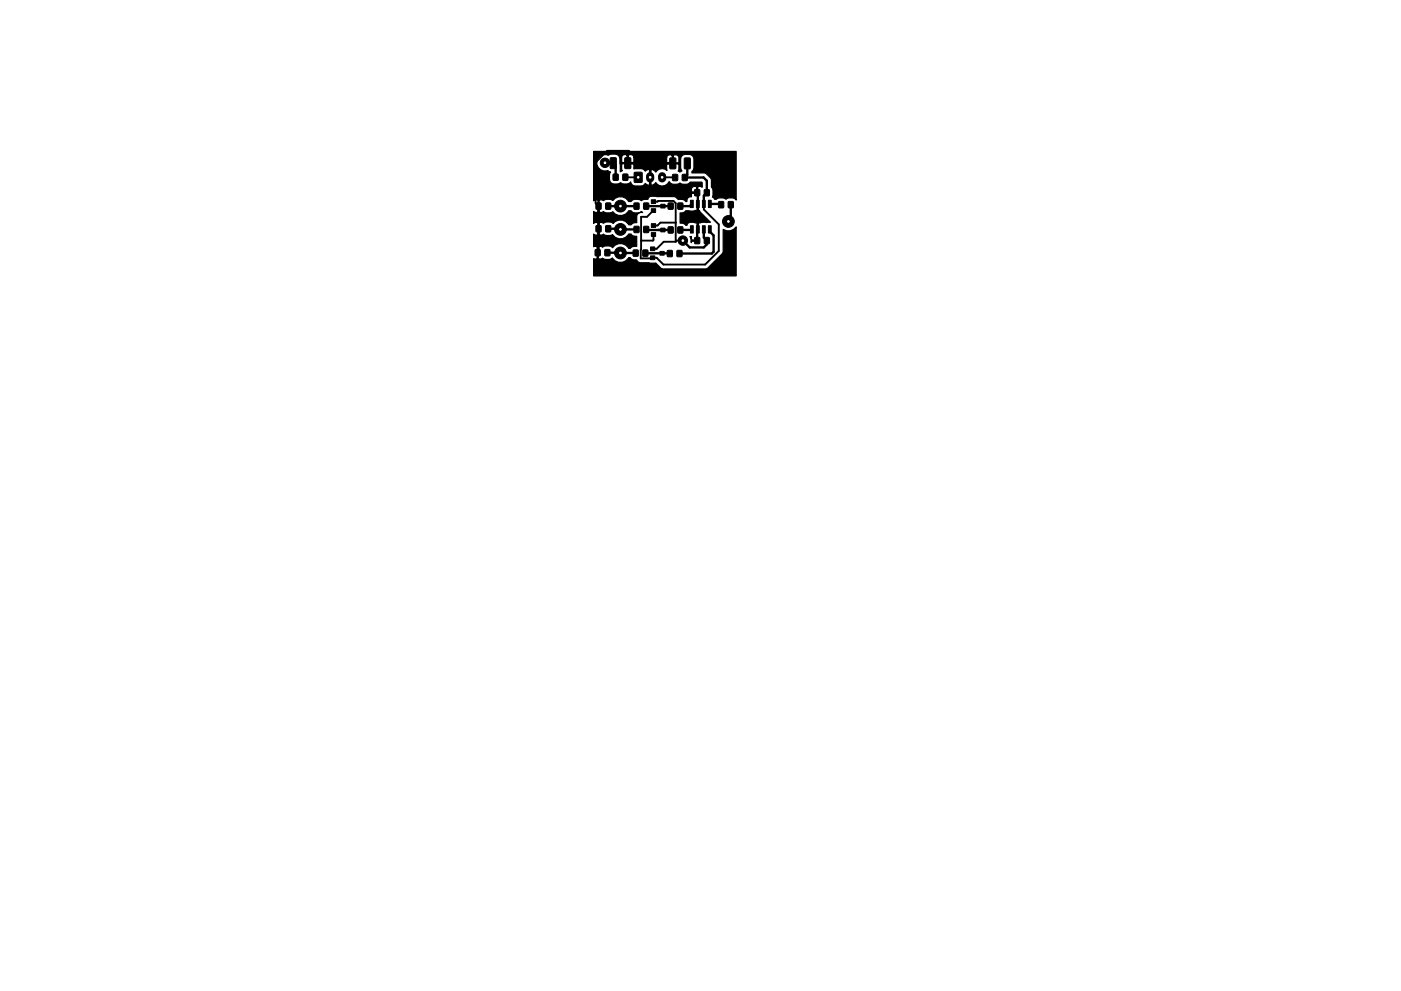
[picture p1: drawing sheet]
<svg xmlns="http://www.w3.org/2000/svg" width="297mm" height="210mm" viewBox="0 0 297 210" stroke-linecap="round" stroke-linejoin="round" font-family="sans-serif">
<g fill="#000" stroke="#000" stroke-width=".21">
<path d="M129.4 33.5l1-.1 .3 .2v2l-.1 .2h-1l-.2-.1zM130 37h1.1l-.1 1.2h-1zM132.1 37h1v1.2h-1zM132.5 33.5l1-.1 .2 .2 .1 1.9-.2 .3h-.9l-.2-.1zM134.5 36.6h1.6v2.1l-1.6-.1zM142.1 33.6l1-.1 .2 .1v2l-.1 .2h-1l-.2-.1zM142.6 37l1.1 .1-.1 1.2h-1zM144.7 37l1 .1v1.2h-1zM145.1 33.6l1-.1 .3 .1v2l-.1 .2h-1l-.2-.1zM126.2 53h1v1.3l-1-.1zM126.4 43.1h1v1.3l-1-.1zM126.4 47.9h1v1.3l-1-.1z"/>
<path d="M128.3 53h1v1.3l-1-.1zM128.5 43.1h1l-.1 1.3-1-.1zM128.5 47.9h1l-.1 1.3-1-.1zM134.3 53.1h1v1.2h-1zM134.5 43.1h1l-.1 1.3-1-.1zM134.5 48.1h1l-.1 1.2h-1zM136.3 53.1h1v1.2h-1zM136.5 43.1h1v1.3l-1-.1zM136.5 48.1h1v1.2h-1zM137.9 52.4h.9v.8h-.9zM137.9 54.3h.9v.8h-.9zM138.1 42.4h.9v.8h-.9z"/>
<path d="M138.1 44.3h.9v.8h-.9zM138.1 49.4h.9v.8h-.9zM138.1 47.5h.9v.8h-.9zM139.9 53.3h.9v.8h-.9zM140.1 43.3h.9v.8h-.9zM140.1 48.4h.9v.8h-.9zM141.5 53.2h1v1.2h-1zM141.7 43.1h1v1.3l-1-.1zM141.7 48.2h1v1.2h-1zM143.6 53.2h1l-.1 1.2h-1zM143.7 43.1h1.1l-.1 1.3-1-.1zM143.7 48.2h1.1l-.1 1.2h-1z"/>
<path d="M146.4 47.9h.6v1.5h-.6zM146.4 42.5h.6v1.5h-.6zM147.3 40.3h1v1.2h-1zM147.3 50.4h1v1.3h-1zM147.7 47.9h.6v1.5h-.6zM147.7 42.5h.6v1.5h-.6zM148.9 47.9h.6v1.5h-.6zM148.9 42.5h.6v1.5h-.6zM149.4 40.3h1l-.1 1.2h-1zM149.4 50.4h1l-.1 1.3h-1zM150.2 47.9h.6v1.5h-.6zM150.2 42.5h.6v1.5h-.6z"/>
<path d="M152.4 42.8h1v1.3l-1-.1zM154.4 42.8h1.1l-.1 1.3-1-.1z"/>
<circle cx="128.3" cy="34.5" r="1"/>
<circle cx="131.5" cy="48.7" r="1.25"/>
<circle cx="131.5" cy="53.7" r="1.25"/>
<circle cx="131.5" cy="43.7" r="1.25"/>
<circle cx="144.8" cy="51" r="1"/>
<circle cx="154.4" cy="47" r="1.25"/>
</g>
<path d="M137.8 37.4v.5M140.4 37.4v.5" fill="none" stroke="#000" stroke-width="1.7"/>
<g fill="none" stroke="#000" stroke-width=".5">
<path d="M128.3 34.5h1.6l.6 .6v2.5M133.1 34.6l9.5 .1M138.4 34.6v.8l-.6 .6v4.3l.6 .6h9.4M145.7 34.7v2.4l-.5 .6h4l.7 .6v2.6l-.7 .6v1.8M126.9 43.7v9.8l-.2 .1M128.8 53.6l6 .1M129 43.7h6M129 48.5l6 .2M136.8 53.7l5.2 .1M137 43.7h5.2M137 48.7l.1 .1h3.5M142.2 48.8h-2.5"/>
<path d="M146.7 43.3l-.5 .4h-2M146.7 48.7l-.1 .1h-2.4M148 41v7.7l-.2 .1v2.2M149.2 48.7v1.7l.7 .6v.8l-.7 .7h-3l-1.4-1.5M150.5 48.7v.4l.8 .8v3.5l-.4 .4h-6.8M150.5 43.3h2.2l.2 .1M154.9 43.4v3.1l-.5 .5"/>
</g>
<path d="M133 37.6h2.3M133.1 34.6v-2.3l.2-.3h-4.6l-2.4 2.5v8.6l.6 .6M140.4 37.6l2.3 .1M138.6 49.8v1.1l-.2 .1h-2.5M138.6 42.8h.8l.2-.2h3.2l.5 .5v8.2h-2.6l-1.5 1.5h-.8M139.7 48.8h.9M141.7 48.8h.1M143.3 47.2h-3.3l-.6 .7h-.8M144.8 51l-1.5 .1M149.2 43.3v1.1l3.2 3.2v5.6l-2.9 2.9h-8.8l-1.5-1.4-3.4 .1 .1-8.8h1.3l1.4-1.3" fill="none" stroke="#000" stroke-width=".4"/>
<path d="M146.3 50.2h.3v.6l.2 .1h1.1l.1 .3h-1.2l-.2 .3zM144.2 45.2a1.09 1.09 0 0 0 1.2-.5h2.3l.1-.2v-1.4h.3v1.4l2.5 2.7-2.4 .1-.1 .1v1.4h-.3v-1.4a2.17 2.17 0 0 0-1.9 0l-.2 .4h-.3a1.09 1.09 0 0 0-1.2-.5zM125.9 32.1h30.2v10.4a1.63 1.63 0 0 0-2.2-.2 1.78 1.78 0 0 0-2 0h-.4l-.4-.6a2.15 2.15 0 0 0-.3-2v-1.7l-.9-1-.7-.3h-2.5v-.3l.3-.4a3.5 3.5 0 0 0-.2-3 1.76 1.76 0 0 0-2.4 .4l-.1 2.2 .3 .7-.4 .2-.4-.2 .1-.3v-1l-.1-.2h-2.3l-.2 .2 .1 1.2a1.56 1.56 0 0 0-2.4 .3l-.7-.5-.3 .1v3.1l.3 .1 .7-.6 .2 .3a1.73 1.73 0 0 0 2.7-.4 1.6 1.6 0 0 0 2.3 .2 1.63 1.63 0 0 0 2.1-.2h2.5l.1 .2v.9l-.8-.1-.2 .1 .1 1.3h-1.2l-.2 .2v.6a.82 .82 0 0 0-1 1h-.2l-.1-.2a1.82 1.82 0 0 0-1.5-.3l-.7-.5-.3-.1-4.7-.1-.5 .3-.2 .4-1.1 .1-.3 .2-.3-.2a1.7 1.7 0 0 0-1.9 .4h-.5l-.1-.2a2 2 0 0 0-3.3 0 1.8 1.8 0 0 0-2 0l-.3-.2h-.4l-.2 .2v2.3l.2 .2h.4l.3-.2a1.81 1.81 0 0 0 2 0 1.97 1.97 0 0 0 3.4-.2h.5l.1 .2a1.81 1.81 0 0 0 2.1 0l.3 .2h-.5a.9 .9 0 0 0-.8 1v1.1l-.8 .1-.4 .4h-.5a1.96 1.96 0 0 0-3.3-.3 1.75 1.75 0 0 0-2.1 0l-.3-.2h-.4l-.2 .2v2.3l.2 .2h.4l.3-.2a1.82 1.82 0 0 0 2 .1 1.99 1.99 0 0 0 3.4-.1h.5l.4 .4h.8v2.2h-.9l-.5 .4h-.3a1.99 1.99 0 0 0-3.4-.1 1.68 1.68 0 0 0-2.2-.1l-.3-.2h-.4l-.1 .1v2.4l.1 .1h.4l.4-.1a1.73 1.73 0 0 0 2-.1 1.98 1.98 0 0 0 3.5 0h.3l.5 .4 .9 .1a.9 .9 0 0 0 .9 .5l3.1 .1 1 1 .7 .3 9.2-.1 3.4-3.4v-4.9l.7 .3h.8l.8-.3 .5-.6v10.4h-30.2v-3.6h.5l.2-.1v-2.4l-.2-.1h-.5v-2.6l.3 .2h.4l.2-.2v-2.3l-.2-.2h-.4l-.3 .2v-2.5l.3 .2h.4l.2-.2v-2.3l-.2-.2h-.4l-.3 .2v-2.5h20.7v.5l.2 .2h.9v-1.1l-.2-.1a.71 .71 0 0 0-.9 .5h-20.7v-5.9h.6v.7a1.88 1.88 0 0 0 2.4 1.3l.6 .3a1.82 1.82 0 0 0 .3 2.5 1.94 1.94 0 0 0 1.8-.2 1.64 1.64 0 0 0 2.1-.2 .96 .96 0 0 0 1 .9l1.6-.1 .5-.5 .6 .4 .3-.1v-3.1l-.3-.1-.6 .3-.2-.2a2.69 2.69 0 0 0-2.2-.3v-.9l-.2-.2h-2.2l-.2 .2v1l.2 .3-.5 .2-.1-3.1h.4v1l.2 .2h1v-1.5h.2v1.5h1l.2-.2v-.9h6.9v1l.2 .1h1v-1.5h.3v1.5h1l.1-.1v-1l-.5-.5h-.5l-.1 .1-.9-.1-.6 .5h-6.9l-.1-.3-.4-.3h-.5l-.2 .2-.9-.2-.5 .5h-.4a1.56 1.56 0 0 0-2.4-.3 1.7 1.7 0 0 0-2.5 1.2h-.6z" fill="#000" stroke="#000" stroke-width=".25"/>
<g fill="#fff" stroke="#fff" stroke-width=".21">
<circle cx="144.8" cy="51" r=".17"/>
<circle cx="128.3" cy="34.5" r=".17"/>
<circle cx="135.3" cy="37.6" r=".17"/>
<circle cx="137.8" cy="37.6" r=".17"/>
<circle cx="140.4" cy="37.6" r=".17"/>
<circle cx="131.5" cy="43.7" r=".17"/>
<circle cx="131.5" cy="48.7" r=".17"/>
<circle cx="131.5" cy="53.7" r=".17"/>
<circle cx="154.4" cy="47" r=".17"/>
</g>
</svg>
